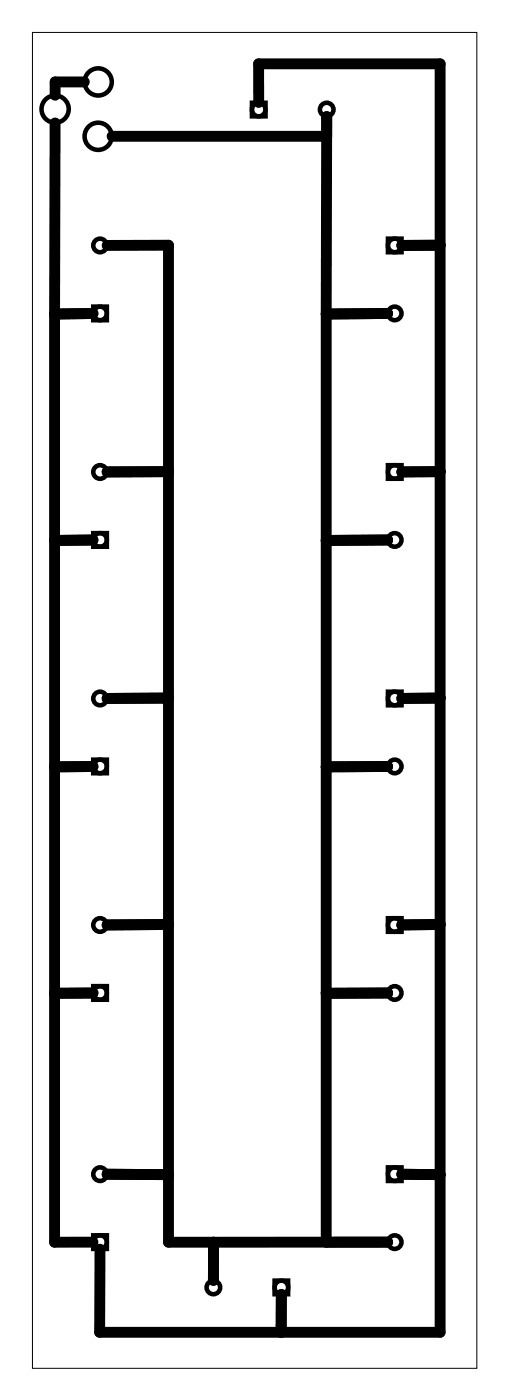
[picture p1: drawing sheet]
<svg xmlns="http://www.w3.org/2000/svg" width="57mm" height="157mm" viewBox="0 0 57 157" stroke-linecap="round" stroke-linejoin="round" font-family="sans-serif">
<path d="M3.6 3.6h49.8v149.8h-49.8z" fill="none" stroke="#000" stroke-width=".11"/>
<g fill="none" stroke="#000" stroke-width=".51">
<path d="M28.2 11.5h1.6v1.5h-1.6zM10.4 34.4h1.6v1.5h-1.6zM43.5 26.8h1.5v1.5h-1.5zM10.4 59.8h1.6v1.5h-1.6zM43.5 52.2h1.5v1.5h-1.5zM43.5 77.6h1.5v1.5h-1.5zM10.4 85.2h1.6v1.5h-1.6zM10.4 110.6h1.6v1.5h-1.6zM43.5 103h1.5v1.5h-1.5zM10.4 138.5h1.6v1.5h-1.6zM43.5 130.9h1.5v1.5h-1.5zM30.8 143.6h1.5v1.5h-1.5z"/>
<circle cx="6.2" cy="12.2" r="1.52"/>
<circle cx="11" cy="9.2" r="1.52"/>
<circle cx="11" cy="15.3" r="1.52"/>
<circle cx="29" cy="12.3" r=".76"/>
<circle cx="36.6" cy="12.3" r=".76"/>
<circle cx="11.2" cy="35.1" r=".76"/>
<circle cx="11.2" cy="27.5" r=".76"/>
<circle cx="44.2" cy="35.1" r=".76"/>
<circle cx="44.2" cy="27.5" r=".76"/>
<circle cx="11.2" cy="52.9" r=".76"/>
<circle cx="44.2" cy="52.9" r=".76"/>
<circle cx="11.2" cy="60.5" r=".76"/>
<circle cx="11.2" cy="78.3" r=".76"/>
<circle cx="44.2" cy="60.5" r=".76"/>
<circle cx="44.2" cy="78.3" r=".76"/>
<circle cx="11.2" cy="85.9" r=".76"/>
<circle cx="44.2" cy="85.9" r=".76"/>
<circle cx="11.2" cy="111.3" r=".76"/>
<circle cx="11.2" cy="103.7" r=".76"/>
<circle cx="44.2" cy="111.3" r=".76"/>
<circle cx="44.2" cy="103.7" r=".76"/>
<circle cx="11.2" cy="139.3" r=".76"/>
<circle cx="11.2" cy="131.7" r=".76"/>
<circle cx="44.2" cy="139.3" r=".76"/>
<circle cx="44.2" cy="131.7" r=".76"/>
<circle cx="23.9" cy="144.4" r=".76"/>
<circle cx="31.5" cy="144.4" r=".76"/>
</g>
<g fill="none" stroke="#000" stroke-width="1.2">
<path d="M6.2 13.8l-.1 21.4M9.5 9.2h-3.3v1.5M12.6 15.3h24v-2.2v22.1M29 11.5v-4.3h20.3v142.2h-38.1v-9.3M6.1 35.2v104.1h4.3M10.4 35.2h-4.3M12 27.5h6.9v111.8h24.5M36.6 35.2v104.1M43.4 35.2h-6.8M49.3 27.5h-4.3M18.9 52.9h-6.9M49.3 52.9h-4.3"/>
<path d="M10.4 60.6h-4.3M18.9 78.3h-6.9M43.4 60.5l-6.8 .1M49.3 78.3h-4.3M10.4 86h-4.3M43.4 85.9l-6.8 .1M10.4 111.3l-4.3 .1M18.9 103.7h-6.9M43.4 111.3l-6.8 .1M49.3 103.7h-4.3M12 131.7h6.9M23.9 139.3v4.3"/>
<path d="M45 131.7h4.3M31.5 145.2v4.2"/>
</g>
</svg>
